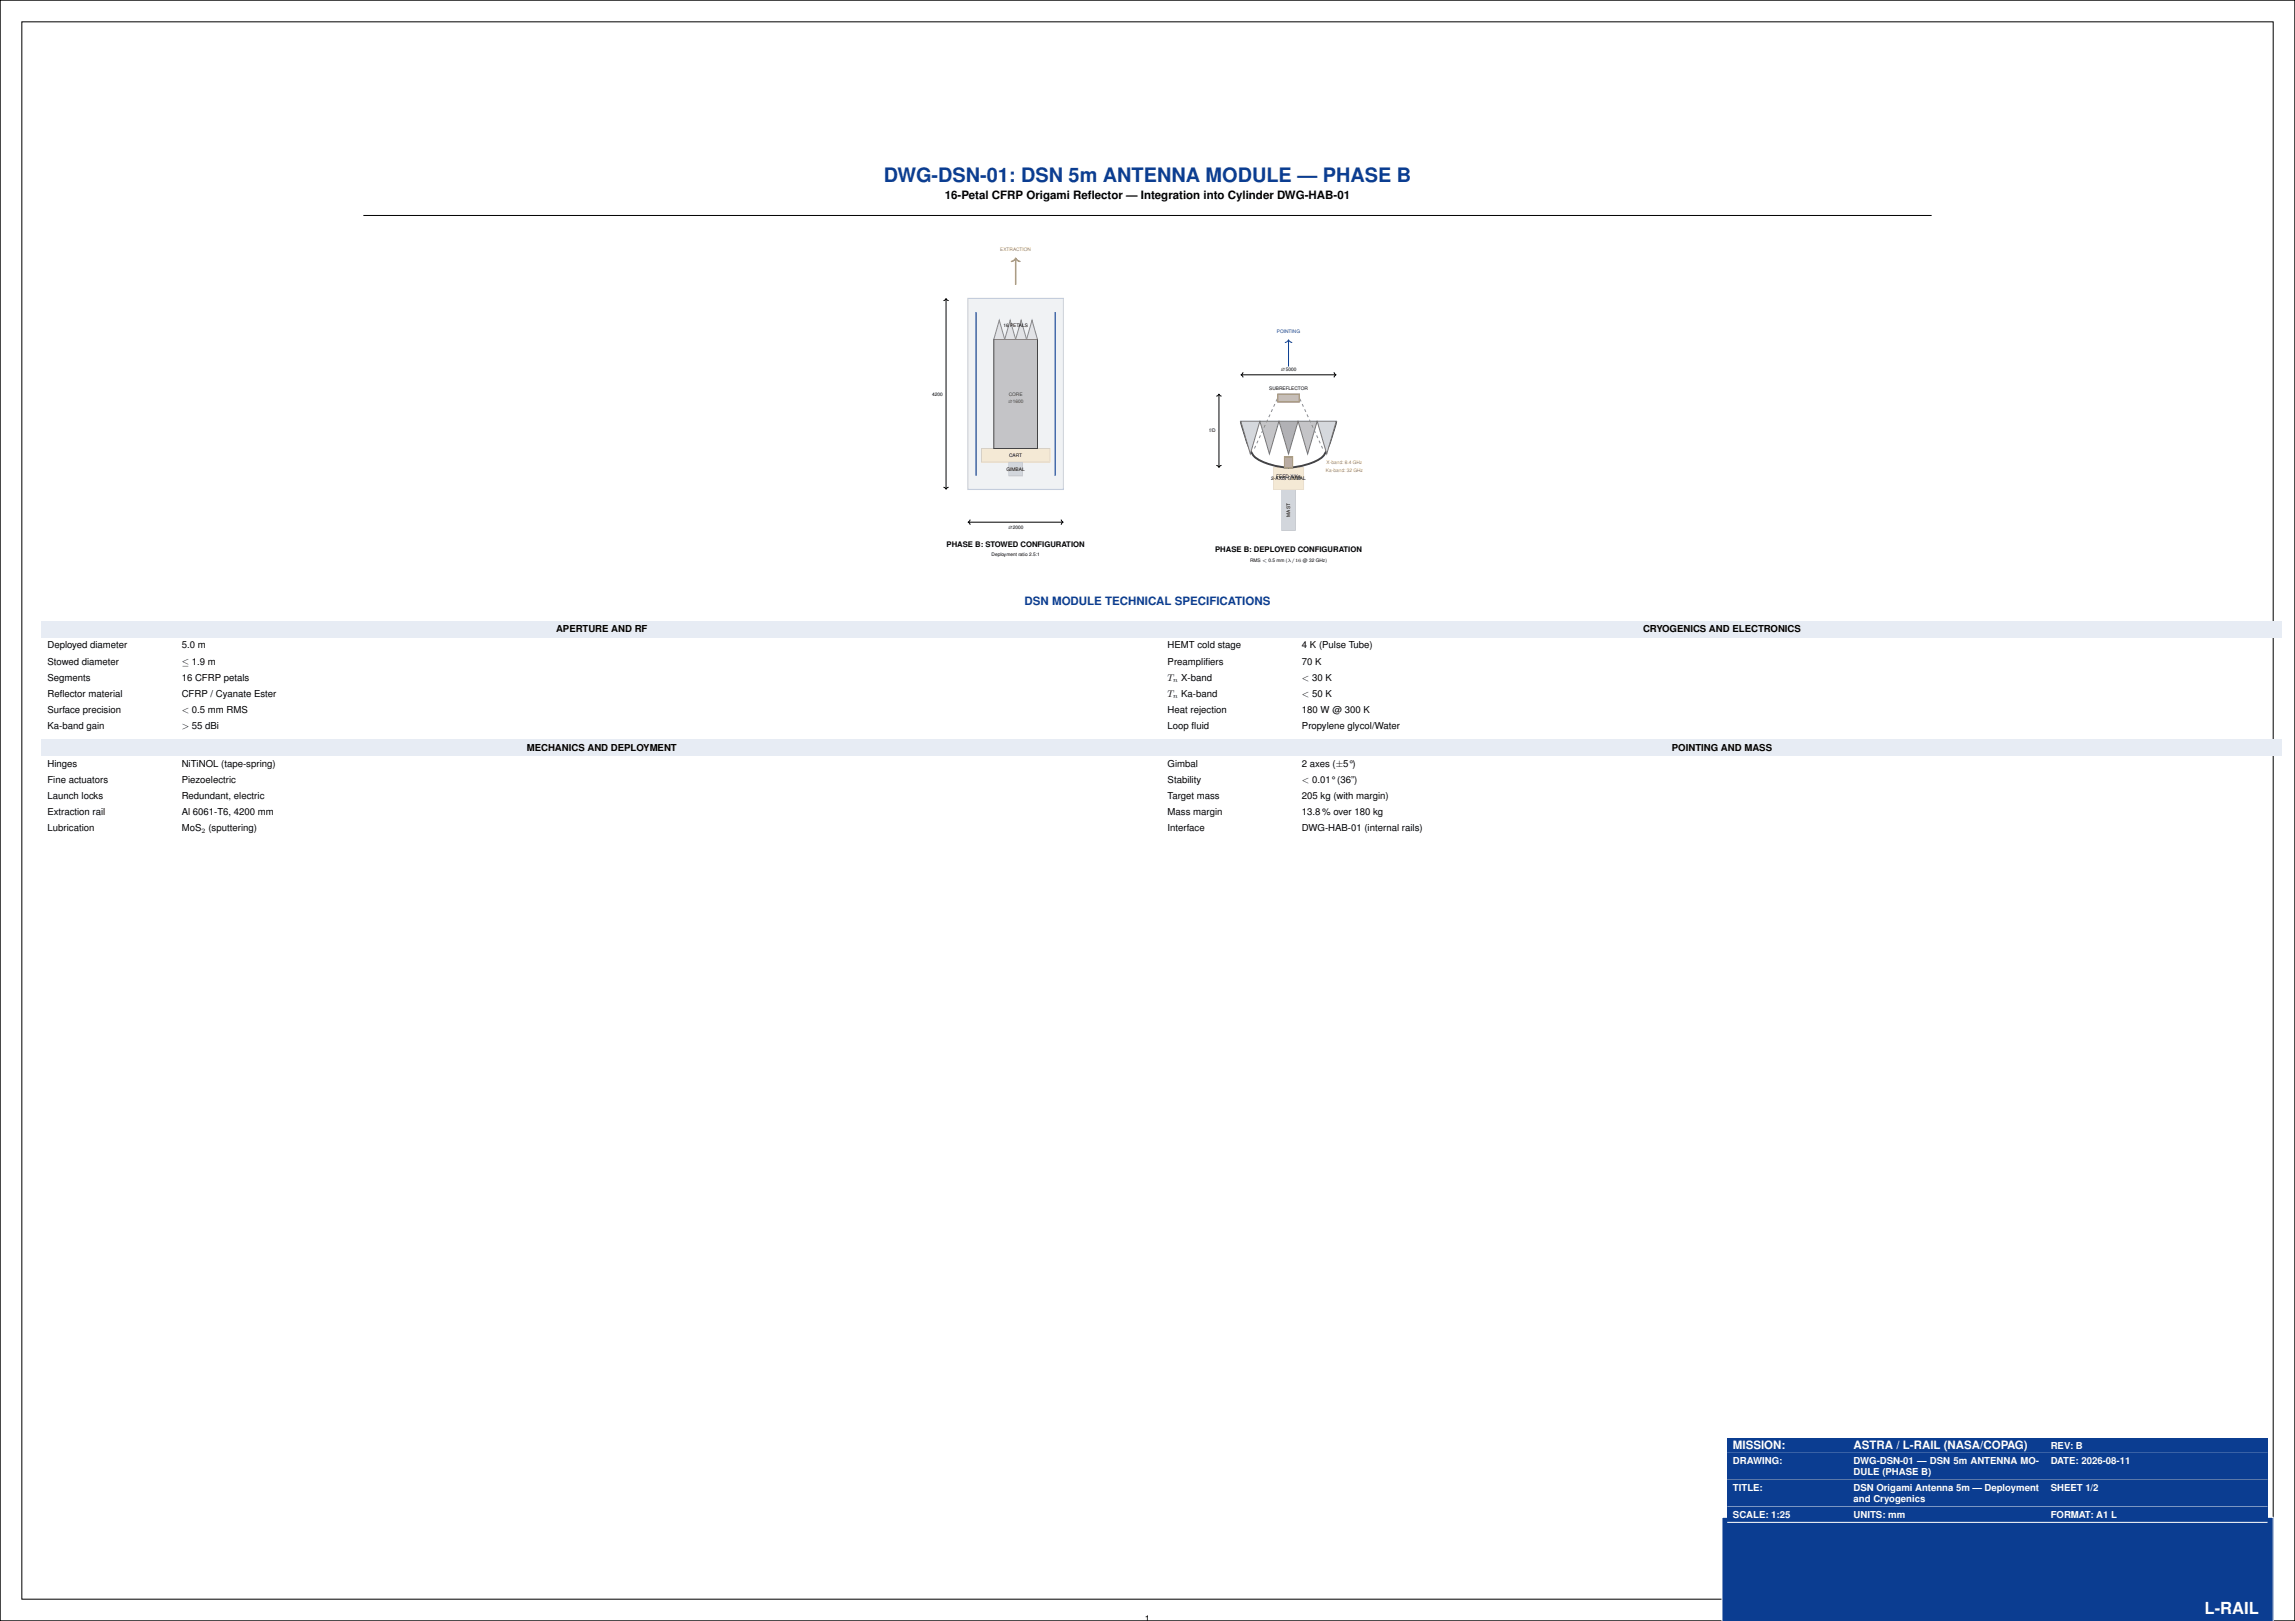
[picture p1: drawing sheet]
<svg xmlns="http://www.w3.org/2000/svg" width="841mm" height="594mm" viewBox="0 0 841 594" stroke-linecap="round" stroke-linejoin="round" font-family="sans-serif">
<defs><g id="words">
<text font-size="7.3" fill="#0b3d91" x="323.9" y="66.7">DWG-DSN-01: DSN 5m ANTENNA MODULE — PHASE B</text>
<text font-size="6.1" fill="#fff" x="807.9" y="591.5">L-RAIL</text>
<g font-size="4.2">
<text x="346.2" y="72.9">16-Petal CFRP Origami Ref</text>
<text x="398.6" y="72.9">lector — Integration into Cylinder DWG-HAB-01</text>
</g>
<text font-size="4.2" fill="#0b3d91" x="375.5" y="221.6">DSN MODULE TECHNICAL SPECIFICATIONS</text>
<g font-size="4.2" fill="#fff">
<text x="635" y="530.8">MISSION:</text>
<text x="679.3" y="530.8">ASTRA / L-RAIL (NASA/COPAG)</text>
</g>
<g font-size="3.5">
<text x="203.8" y="231.7">APERTURE AND RF</text>
<text x="602.1" y="231.7">CRYOGENICS AND ELECTRONICS</text>
<text x="17.4" y="237.6">Deployed diameter</text>
<text x="66.6" y="237.6">5.0 m</text>
<text x="427.9" y="237.6">HEMT cold stage</text>
<text x="477.1" y="237.6">4 K (Pulse Tube)</text>
<text x="17.4" y="243.5">Stowed diameter</text>
<text x="66.6" y="243.5">≤ 1.9 m</text>
<text x="427.9" y="243.5">Preamplif</text>
<text x="441.7" y="243.5">iers</text>
<text x="477.1" y="243.5">70 K</text>
<text x="17.4" y="249.4">Segments</text>
<text x="66.6" y="249.4">16 CFRP petals</text>
<text x="427.9" y="249.4">T</text>
<text x="432.8" y="249.4">X-band</text>
<text x="477.1" y="249.4">&lt; 30 K</text>
<text x="17.4" y="255.3">Ref</text>
<text x="21.9" y="255.3">lector material</text>
<text x="66.6" y="255.3">CFRP / Cyanate Ester</text>
<text x="427.9" y="255.3">T</text>
<text x="432.8" y="255.3">Ka-band</text>
<text x="477.1" y="255.3">&lt; 50 K</text>
<text x="17.4" y="261.2">Surface precision</text>
<text x="66.6" y="261.2">&lt; 0.5 mm RMS</text>
<text x="427.9" y="261.2">Heat rejection</text>
<text x="477.1" y="261.2">180 W @ 300 K</text>
<text x="17.4" y="267.1">Ka-band gain</text>
<text x="66.6" y="267.1">&gt; 55 dBi</text>
<text x="427.9" y="267.1">Loop f</text>
<text x="436.7" y="267.1">luid</text>
<text x="477.1" y="267.1">Propylene glycol/Water</text>
<text x="193" y="275">MECHANICS AND DEPLOYMENT</text>
<text x="612.7" y="275">POINTING AND MASS</text>
<text x="17.4" y="280.9">Hinges</text>
<text x="66.6" y="280.9">NiTiNOL (tape-spring)</text>
<text x="427.9" y="280.9">Gimbal</text>
<text x="477.1" y="280.9">2 axes (±5°)</text>
<text x="17.4" y="286.8">Fine actuators</text>
<text x="66.6" y="286.8">Piezoelectric</text>
<text x="427.9" y="286.8">Stability</text>
<text x="477.1" y="286.8">&lt; 0.01° (36”)</text>
<text x="17.4" y="292.7">Launch locks</text>
<text x="66.6" y="292.7">Redundant, electric</text>
<text x="427.9" y="292.7">Target mass</text>
<text x="477.1" y="292.7">205 kg (with margin)</text>
<text x="17.4" y="298.6">Extraction rail</text>
<text x="66.6" y="298.6">Al 6061-T6, 4200 mm</text>
<text x="427.9" y="298.6">Mass margin</text>
<text x="477.1" y="298.6">13.8% over 180 kg</text>
<text x="17.4" y="304.6">Lubrication</text>
<text x="66.6" y="304.6">MoS</text>
<text x="76.4" y="304.6">(sputtering)</text>
<text x="427.9" y="304.6">Interface</text>
<text x="477.1" y="304.6">DWG-HAB-01 (internal rails)</text>
<text x="419.5" y="594.5">1</text>
</g>
<g font-size="3.5" fill="#fff">
<text x="751.5" y="530.8">REV: B</text>
<text x="635" y="536.5">DRAWING:</text>
<text x="679.3" y="536.5">DWG-DSN-01 — DSN 5m ANTENNA MO-</text>
<text x="751.5" y="536.5">DATE: 2026-08-11</text>
<text x="679.3" y="540.7">DULE (PHASE B)</text>
<text x="635" y="546.3">TITLE:</text>
<text x="679.3" y="546.3">DSN Origami Antenna 5m — Deployment</text>
<text x="679.3" y="550.5">and Cryogenics</text>
<text x="751.5" y="546.3">SHEET 1/2</text>
<text x="635" y="556.1">SCALE: 1:25</text>
<text x="679.3" y="556.1">UNITS: mm</text>
<text x="751.5" y="556.1">FORMAT: A1 L</text>
</g>
<g font-size="2.8">
<text x="346.9" y="200.4">PHASE B: STOWED CONFIGURATION</text>
<text x="445.3" y="202.4">PHASE B: DEPLOYED CONFIGURATION</text>
</g>
<g font-size="2.5">
<text x="429.9" y="249.9">n</text>
<text x="429.9" y="255.8">n</text>
<text x="73.8" y="305.1">2</text>
</g>
<text font-size="1.8" fill="#dc5050" x="366.5" y="92">EXTRACTION</text>
<g font-size="1.8">
<text x="367.7" y="120">16 PETALS</text>
<text x="469.3" y="135.8">∅5000</text>
<text x="465.1" y="143">SUBREFLECTOR</text>
<text x="341.5" y="145">4200</text>
<text x="443.2" y="158.5">f/D</text>
<text x="369.8" y="167.5">CART</text>
<text x="368.9" y="172.5">GIMBAL</text>
<text x="465.8" y="176">2-AXIS GIMBAL</text>
<text x="467.7" y="175">FEED X/Ka</text>
<text x="472.8" y="189.3" transform="rotate(-90 472.8 189.3)">MAST</text>
<text x="369.3" y="193.8">∅2000</text>
<text x="363.4" y="203.8">Deployment ratio 2.5:1</text>
<text x="458.1" y="205.8">RMS &lt; 0.5 mm (λ/16 @ 32 GHz)</text>
</g>
<text font-size="1.8" fill="#0b3d91" x="467.9" y="122">POINTING</text>
<g font-size="1.8" fill="#3c3c46">
<text x="369.3" y="147.8">∅1600</text>
<text x="369.6" y="145">CORE</text>
</g>
<g font-size="1.8" fill="#dc7828">
<text x="485.9" y="173">Ka-band: 32 GHz</text>
<text x="486.1" y="170">X-band: 8.4 GHz</text>
</g>
</g></defs>
<path d="M0 0h841v594h-841z" fill="none" stroke="#000" stroke-width=".53"/>
<path d="M8 8h825v578h-825z" fill="none" stroke="#000" stroke-width=".37"/>
<path d="M631 556h202v38.1h-202z" fill="#0b3d91"/>
<path d="M632.9 526.9h198M631 594.1v-38.1h202v38.1" fill="none" stroke="#fff" stroke-width=".37"/>
<g fill="#0b3d91">
<path d="M632.9 527h44.2v5.5h-44.2z"/>
<path d="M677.1 527h72.3v5.5h-72.3z"/>
<path d="M749.4 527h81.5v5.5h-81.5z"/>
</g>
<path d="M632.9 532.6h198" fill="none" stroke="#fff" stroke-width=".37"/>
<g fill="#0b3d91">
<path d="M632.9 532.6h44.2v9.7h-44.2z"/>
<path d="M677.1 532.6h72.3v9.7h-72.3z"/>
<path d="M749.4 532.6h81.5v9.7h-81.5z"/>
</g>
<path d="M632.9 542.4h198" fill="none" stroke="#fff" stroke-width=".37"/>
<g fill="#0b3d91">
<path d="M632.9 542.5h44.2v9.7h-44.2z"/>
<path d="M677.1 542.5h72.3v9.7h-72.3z"/>
<path d="M749.4 542.5h81.5v9.7h-81.5z"/>
</g>
<path d="M632.9 552.2h198" fill="none" stroke="#fff" stroke-width=".37"/>
<g fill="#0b3d91">
<path d="M632.9 552.3h44.2v5.5h-44.2z"/>
<path d="M677.1 552.3h72.3v5.5h-72.3z"/>
<path d="M749.4 552.3h81.5v5.5h-81.5z"/>
</g>
<path d="M632.9 557.9h198" fill="none" stroke="#fff" stroke-width=".37"/>
<path d="M133.2 79h574.6" fill="none" stroke="#000" stroke-width=".37"/>
<path d="M354.7 109.3h35v70h-35z" fill="#f0f2f4" stroke="#cbd1d9" stroke-width=".42"/>
<path d="M357.7 114.3v60M386.7 114.3v60" fill="none" stroke="#3c64a7" stroke-width=".53"/>
<path d="M359.7 164.3h25v5h-25z" fill="#ffe9c1" stroke="#ffd383" stroke-width=".37"/>
<path d="M364.2 124.3h16v40h-16z" fill="#c4c4c7" stroke="#3c3c46" stroke-width=".37"/>
<g fill="#e2e2e3" stroke="#8a8a90" stroke-width=".37">
<path d="M366.2 117.3l2 7h-4z"/>
<path d="M370.2 117.3l2 7h-4z"/>
<path d="M374.2 117.3l2 7h-4z"/>
<path d="M378.2 117.3l2 7h-4z"/>
</g>
<path d="M369.7 169.3h5v5h-5z" fill="#d2d8de" stroke="#c3cbd3" stroke-width=".37"/>
<path d="M345.8 110.2l.9-.8 .8 .8M346.7 109.5v69.7M345.8 178.5l.9 .8 .8-.8M354.8 191.3h34.7M355.5 190.5l-.7 .8 .7 .9M388.9 190.5l.7 .8-.7 .9" fill="none" stroke="#000" stroke-width=".37"/>
<path d="M370.6 95.8l.9-.4 .7-.8 .6 .8 .9 .4M372.2 94.9v9.4" fill="none" stroke="#dc5050" stroke-width=".53"/>
<path d="M469.7 179.3h5v15h-5z" fill="#d2d8de" stroke="#c3cbd3" stroke-width=".37"/>
<path d="M466.7 171.3h11v8h-11z" fill="#ffeed1" stroke="#ffd993" stroke-width=".37"/>
<path d="M454.7 154.3l.4 1.7a37.4 37.4 0 0 0 4.6 11.3 21.5 21.5 0 0 0 25 0 40 40 0 0 0 4.9-12.7l.1-.3" fill="none" stroke="#3c3c46" stroke-width=".7" stroke-linecap="butt"/>
<path d="M454.7 154.3h7l-3.5 12z" fill="#d8d8da" stroke="#76767e" stroke-width=".37"/>
<path d="M461.7 154.3h7l-3.5 12z" fill="#c4c4c7" stroke="#76767e" stroke-width=".37"/>
<path d="M468.7 154.3h7l-3.5 12z" fill="#b1b1b5" stroke="#76767e" stroke-width=".37"/>
<path d="M475.7 154.3h7l-3.5 12z" fill="#c4c4c7" stroke="#76767e" stroke-width=".37"/>
<path d="M482.7 154.3h7l-3.5 12z" fill="#d8d8da" stroke="#76767e" stroke-width=".37"/>
<path d="M468.2 144.3h8v3h-8z" fill="#e5cf87" stroke="#d4af37" stroke-width=".37"/>
<path d="M459.7 164.3l8.5-18.5M484.7 164.3l-8.5-18.5" fill="none" stroke="#8a8a90" stroke-width=".37" stroke-dasharray="1.1 1.1" stroke-linecap="butt"/>
<path d="M470.7 167.3h3v4h-3z" fill="#eaae7e" stroke="#dc7828" stroke-width=".37"/>
<path d="M454.8 137.3h34.7M455.5 136.5l-.7 .8 .7 .9M488.9 136.5l.7 .8-.7 .9M445.8 145.2l.9-.8 .8 .8M446.7 144.5v26.7M445.8 170.5l.9 .8 .8-.8" fill="none" stroke="#000" stroke-width=".37"/>
<path d="M471 125.5l.8-.4 .4-.6 .4 .6 .8 .4M472.2 124.7v9.6" fill="none" stroke="#0b3d91" stroke-width=".37"/>
<g fill="#e7ecf4">
<path d="M15.3 227.6h410.5v5.9h-410.5z"/>
<path d="M425.8 227.6h410.5v5.9h-410.5z"/>
<path d="M15.3 270.9h410.5v5.9h-410.5z"/>
<path d="M425.8 270.9h410.5v5.9h-410.5z"/>
</g>
<use href="#words"/>
</svg>
